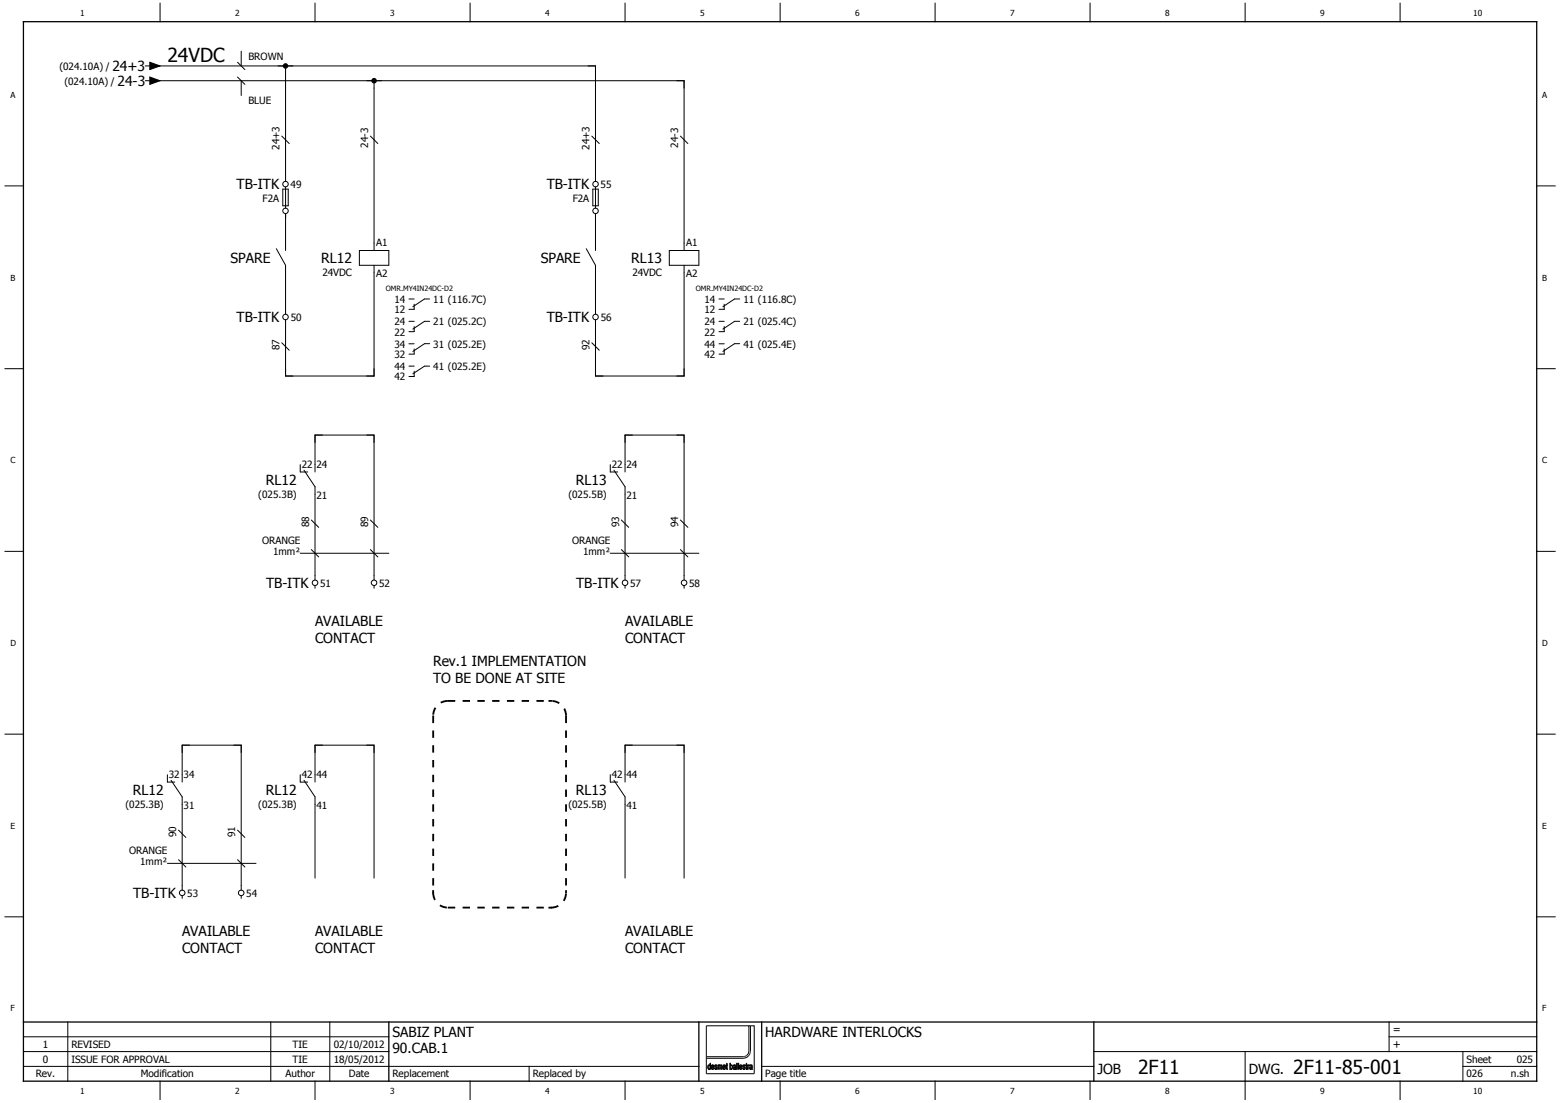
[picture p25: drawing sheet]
<svg xmlns="http://www.w3.org/2000/svg" width="297mm" height="210mm" viewBox="0 0 297 210" stroke-linecap="round" stroke-linejoin="round" font-family="sans-serif">
<defs><g id="words">
<g font-size="3.7">
<text x="31.9" y="11.8">24VDC</text>
<text x="216.7" y="204.4">2F11</text>
<text x="246.2" y="204.4">2F11-85-001</text>
</g>
<g font-size="2.6">
<text x="21.4" y="13.6">24+3</text>
<text x="22.4" y="16.4">24-3</text>
<text x="45.1" y="36.1">TB-ITK</text>
<text x="104.1" y="36.1">TB-ITK</text>
<text x="43.9" y="50.1">SPARE</text>
<text x="61.2" y="50.1">RL12</text>
<text x="103" y="50.1">SPARE</text>
<text x="120.2" y="50.1">RL13</text>
<text x="45.1" y="61.4">TB-ITK</text>
<text x="104.1" y="61.4">TB-ITK</text>
<text x="50.6" y="92.3">RL12</text>
<text x="109.7" y="92.3">RL13</text>
<text x="50.7" y="112">TB-ITK</text>
<text x="109.7" y="112">TB-ITK</text>
<text x="60" y="119.2">AVAILABLE</text>
<text x="119" y="119.2">AVAILABLE</text>
<text x="60" y="122.4">CONTACT</text>
<text x="119" y="122.4">CONTACT</text>
<text x="82.5" y="126.9">Rev.1 IMPLEMENTATION</text>
<text x="82.5" y="130">TO BE DONE AT SITE</text>
<text x="25.3" y="151.3">RL12</text>
<text x="50.6" y="151.3">RL12</text>
<text x="109.7" y="151.3">RL13</text>
<text x="25.4" y="171">TB-ITK</text>
<text x="34.7" y="178.2">AVAILABLE</text>
<text x="60" y="178.2">AVAILABLE</text>
<text x="119" y="178.2">AVAILABLE</text>
<text x="34.7" y="181.4">CONTACT</text>
<text x="60" y="181.4">CONTACT</text>
<text x="119" y="181.4">CONTACT</text>
<text x="74.7" y="197.4">SABIZ PLANT</text>
<text x="145.7" y="197.4">HARDWARE INTERLOCKS</text>
<text x="74.7" y="200.6">90.CAB.1</text>
<text x="209" y="204.4">JOB</text>
<text x="237.8" y="204.4">DWG.</text>
</g>
<g font-size="2.1">
<text x="265.2" y="196.7">=</text>
<text x="265.2" y="199.5">+</text>
</g>
<g font-size="1.9">
<text x="47.3" y="11.4">BROWN</text>
<text x="11.3" y="13.3">(024.10A) /</text>
<text x="12.3" y="16.1">(024.10A) /</text>
<text x="47.3" y="19.9">BLUE</text>
<text x="53.2" y="28.5" transform="rotate(-90 53.2 28.5)">24+3</text>
<text x="70.1" y="28.1" transform="rotate(-90 70.1 28.1)">24-3</text>
<text x="112.3" y="28.5" transform="rotate(-90 112.3 28.5)">24+3</text>
<text x="129.1" y="28.1" transform="rotate(-90 129.1 28.1)">24-3</text>
<text x="55.3" y="35.8">49</text>
<text x="114.4" y="35.8">55</text>
<text x="50" y="38.5">F2A</text>
<text x="109" y="38.5">F2A</text>
<text x="71.6" y="46.8">A1</text>
<text x="130.7" y="46.8">A1</text>
<text x="61.4" y="52.6">24VDC</text>
<text x="71.6" y="52.8">A2</text>
<text x="120.4" y="52.6">24VDC</text>
<text x="130.7" y="52.8">A2</text>
<text x="75.1" y="59.6">12</text>
<text x="75.1" y="57.6">14</text>
<text x="82.5" y="57.6">11 (116.7C)</text>
<text x="134.1" y="59.6">12</text>
<text x="134.1" y="57.6">14</text>
<text x="141.5" y="57.6">11 (116.8C)</text>
<text x="55.3" y="61.1">50</text>
<text x="75.1" y="63.9">22</text>
<text x="75.1" y="61.9">24</text>
<text x="82.5" y="61.9">21 (025.2C)</text>
<text x="114.4" y="61.1">56</text>
<text x="134.1" y="63.9">22</text>
<text x="134.1" y="61.9">24</text>
<text x="141.5" y="61.9">21 (025.4C)</text>
<text x="53.2" y="66.6" transform="rotate(-90 53.2 66.6)">87</text>
<text x="75.1" y="68.1">32</text>
<text x="75.1" y="66.2">34</text>
<text x="75.1" y="70.4">44</text>
<text x="82.5" y="66.2">31 (025.2E)</text>
<text x="82.5" y="70.4">41 (025.2E)</text>
<text x="112.3" y="66.6" transform="rotate(-90 112.3 66.6)">92</text>
<text x="134.1" y="68.1">42</text>
<text x="134.1" y="66.2">44</text>
<text x="141.5" y="66.2">41 (025.4E)</text>
<text x="75.1" y="72.4">42</text>
<text x="57.4" y="89">22</text>
<text x="60.3" y="89">24</text>
<text x="116.5" y="89">22</text>
<text x="119.3" y="89">24</text>
<text x="49.2" y="94.7">(025.3B)</text>
<text x="60.3" y="95">21</text>
<text x="108.2" y="94.7">(025.5B)</text>
<text x="119.3" y="95">21</text>
<text x="58.9" y="100.4" transform="rotate(-90 58.9 100.4)">88</text>
<text x="70.1" y="100.4" transform="rotate(-90 70.1 100.4)">89</text>
<text x="117.9" y="100.4" transform="rotate(-90 117.9 100.4)">93</text>
<text x="129.1" y="100.4" transform="rotate(-90 129.1 100.4)">94</text>
<text x="49.9" y="103.5">ORANGE</text>
<text x="52" y="105.6">1mm²</text>
<text x="108.9" y="103.5">ORANGE</text>
<text x="111" y="105.6">1mm²</text>
<text x="61" y="111.7">51</text>
<text x="72.2" y="111.7">52</text>
<text x="120" y="111.7">57</text>
<text x="131.2" y="111.7">58</text>
<text x="32.1" y="148.1">32</text>
<text x="35" y="148.1">34</text>
<text x="57.4" y="148.1">42</text>
<text x="60.3" y="148.1">44</text>
<text x="116.5" y="148.1">42</text>
<text x="119.3" y="148.1">44</text>
<text x="23.9" y="153.8">(025.3B)</text>
<text x="35" y="154">31</text>
<text x="49.2" y="153.8">(025.3B)</text>
<text x="60.3" y="154">41</text>
<text x="108.2" y="153.8">(025.5B)</text>
<text x="119.3" y="154">41</text>
<text x="33.5" y="159.4" transform="rotate(-90 33.5 159.4)">90</text>
<text x="44.8" y="159.4" transform="rotate(-90 44.8 159.4)">91</text>
<text x="24.6" y="162.5">ORANGE</text>
<text x="26.7" y="164.7">1mm²</text>
<text x="35.7" y="170.7">53</text>
<text x="46.9" y="170.7">54</text>
<text x="8.1" y="202.3">0</text>
<text x="8.1" y="199.5">1</text>
<text x="13.6" y="202.3">ISSUE FOR APPROVAL</text>
<text x="13.6" y="199.5">REVISED</text>
<text x="55.7" y="202.3">TIE</text>
<text x="55.7" y="199.5">TIE</text>
<text x="63.5" y="202.3">18/05/2012</text>
<text x="63.5" y="199.5">02/10/2012</text>
<text x="279.2" y="202.3">Sheet</text>
<text x="288.8" y="202.3">025</text>
<text x="6.8" y="205.1">Rev.</text>
<text x="26.8" y="205.1">Modification</text>
<text x="54.4" y="205.1">Author</text>
<text x="66.4" y="205.1">Date</text>
<text x="74.7" y="205.1">Replacement</text>
<text x="101.4" y="205.1">Replaced by</text>
<text x="145.7" y="205.1">Page title</text>
<text x="279.2" y="205.1">026</text>
<text x="287.7" y="205.1">n.sh</text>
</g>
<g font-size="1.6">
<text x="15.3" y="3.1">1</text>
<text x="44.8" y="3.1">2</text>
<text x="74.3" y="3.1">3</text>
<text x="103.8" y="3.1">4</text>
<text x="133.3" y="3.1">5</text>
<text x="162.9" y="3.1">6</text>
<text x="192.4" y="3.1">7</text>
<text x="221.9" y="3.1">8</text>
<text x="251.4" y="3.1">9</text>
<text x="280.5" y="3.1">10</text>
<text x="2" y="18.6">A</text>
<text x="293.7" y="18.6">A</text>
<text x="2" y="53.4">B</text>
<text x="293.7" y="53.4">B</text>
<text x="2" y="88.2">C</text>
<text x="293.7" y="88.2">C</text>
<text x="2" y="123">D</text>
<text x="293.7" y="123">D</text>
<text x="2" y="157.8">E</text>
<text x="293.7" y="157.8">E</text>
<text x="2" y="192.6">F</text>
<text x="293.7" y="192.6">F</text>
<text x="15.3" y="208.3">1</text>
<text x="44.8" y="208.3">2</text>
<text x="74.3" y="208.3">3</text>
<text x="103.8" y="208.3">4</text>
<text x="133.3" y="208.3">5</text>
<text x="162.9" y="208.3">6</text>
<text x="192.4" y="208.3">7</text>
<text x="221.9" y="208.3">8</text>
<text x="251.4" y="208.3">9</text>
<text x="280.5" y="208.3">10</text>
</g>
<g font-size="1.4">
<text x="73.5" y="55.5">OMR.MY4IN24DC-D2</text>
<text x="132.5" y="55.5">OMR.MY4IN24DC-D2</text>
</g>
</g></defs>
<path d="M209.8 .5l-209 209M296.2 .6l-295.4 208.8M.8 209.2l.3 .3" fill="none" stroke="#fff" stroke-width=".19"/>
<g fill="none" stroke="#010101" stroke-width=".19">
<path d="M30.5 .6v3.5M60 .6v3.5M89.5 .6v3.5M119 .6v3.5M148.5 .6v3.5M178.1 .6v3.5M207.6 .6v3.5M237.1 .6v3.5M266.6 .6v3.5M.9 35.4h3.6M292.6 35.4h3.5M.9 70.2h3.6"/>
<path d="M292.6 70.2h3.5M.9 105h3.6M292.6 105h3.5M.9 139.8h3.6M292.6 139.8h3.5M.9 174.5h3.6M292.6 174.5h3.5M4.5 197.4h69.5M12.9 194.6v11.2M51.6 194.6v11.2M62.8 194.6v11.2M134.5 195.3h8.1v5a1.08 1.08 0 0 1-1.1 .9h-7z"/>
<path d="M264.5 197.4h28.1M264.5 194.6v5.6M4.5 203h128.6M4.5 200.2h69.5M30.5 205.8v3.5M60 205.8v3.5M89.5 205.8v3.5M100.8 203v2.8M119 205.8v3.5M135.6 203.4h.1M135.6 202.8h.2l.1 .3h-.4zM135.9 202.8h.1"/>
<path d="M135.9 202.8l.1 .4h-.2v-.1v.1h-.3l.1 .2M135.9 202.8a.4 .4 0 0 0-.5 .2 .4 .4 0 0 0 .1 .5l.2 .1 .3-.3-.3 .2-.1-.1M148.5 205.8v3.5M178.1 205.8v3.5M207.6 205.8v3.5M208.3 200.2h84.3M237.1 200.2v9.1M266.6 205.8v3.5M278.6 203h14M278.6 200.2v5.6"/>
</g>
<path d="M4.5 4.1h288.1v201.7h-288.1zM4.5 194.6h288.1M74 194.6v11.2M133.1 194.6v11.2M145 194.6v11.2M208.3 194.6v11.2" fill="none" stroke="#010101" stroke-width=".25"/>
<path d="M135.6 202.7l.3 .2 .1 .3h-.2v-.3a.17 .17 0 0 0-.2-.1 .17 .17 0 0 0-.1 .3h.3v.1h-.3l.1 .3 .4-.2a.32 .32 0 0 1-.5 .3 .32 .32 0 0 1-.1-.5z" fill="#010101"/>
<path d="M137.8 203.4h.1M137.8 203.4v.1M137.8 202.8h.2l.1 .3h-.4zM137.8 203.5h.1M137.9 203.5l.3-.2-.1 .2M138.1 203.5h.1M138.1 202.8h.1M138.1 202.8l.1 .4h-.2v-.1v.1h-.3l.1 .2M138.1 202.8a.4 .4 0 0 0-.5 .2 .4 .4 0 0 0 .1 .5l.2 .1 .2-.1" fill="none" stroke="#010101" stroke-width=".19"/>
<path d="M137.7 202.8l.3-.1 .2 .5h-.2v-.3a.17 .17 0 0 0-.2-.1 .17 .17 0 0 0-.1 .3h.3v.1h-.3l.1 .3 .4-.2-.1 .2-.2 .1-.2-.1z" fill="#010101"/>
<g fill="none" stroke="#010101" stroke-width=".19">
<path d="M139.1 203.3v.1M139.1 203.4l.1 .1M139.1 202.9v.4M139.1 202.9l.2-.1 .1 .3-.2 .4M139.1 202.9h.1M139.2 203.5h.1M139.2 203.5v.1M139.3 202.7h.1M139.4 203.5l-.2 .1M139.4 203.4v.1M139.5 202.9h.1M139.5 202.9l-.1 .5"/>
<path d="M139.5 202.9l-.1-.2-.3 .1v-.4h-.1v1.2l.1-.1 .1 .1"/>
</g>
<path d="M139 202.4h.1v.4a.43 .43 0 0 1 .4 .3 .43 .43 0 0 1-.2 .5v-.1a.34 .34 0 0 0 .2-.4 .34 .34 0 0 0-.3-.3l-.1 .4 .1 .4-.1-.1-.1 .1z" fill="#010101"/>
<g fill="none" stroke="#010101" stroke-width=".19">
<path d="M139.7 202.7h.1M139.7 202.7h.3M139.7 202.7l-.1 .2 .3-.1 .1 .2M139.7 203.1l-.1 .3 .2 .2M139.8 203.1h-.1M139.8 203.5v.1zM139.9 203.4v.1M140 202.7h.1M140 203h.1M140 203l-.2 .1M140 202.7l.1 .9-.1-.1-.2 .1"/>
<circle cx="139.9" cy="203.3" r=".17"/>
</g>
<path d="M139.7 202.7l.4 .1v.8l-.1-.1-.2 .1 .2-.5-.3 .2 .1 .3-.2-.1v-.3l.4-.2-.1-.2-.3 .1z" fill="#010101"/>
<path d="M140.9 203.4h.1M140.9 203.4l.1 .1M140.9 202.8h.2l.1 .3h-.3zM141 203.5h.1M141.1 203.5l.2-.2-.1 .2M141.2 203.5h.1M141.2 202.8h.1M141.2 202.8l.1 .4h-.2v-.1v.1h-.2v.2M141.2 202.8a.4 .4 0 0 0-.5 .2 .4 .4 0 0 0 .2 .5h.3" fill="none" stroke="#010101" stroke-width=".19"/>
<path d="M141 202.7l.3 .2v.3h-.2v-.1h.1v-.2a.17 .17 0 0 0-.2-.1 .17 .17 0 0 0-.1 .3h.2v.1h-.2l.1 .3 .3-.2-.2 .3a.49 .49 0 0 1-.4-.4 .49 .49 0 0 1 .3-.5z" fill="#010101"/>
<g fill="none" stroke="#010101" stroke-width=".19">
<path d="M142.9 202.7h.1M142.9 202.7h.2M142.9 202.7l-.2 .2 .3-.1 .1 .2M142.9 203.1h.1M143 203.5v.1M143.1 202.7h.1M143.1 203h.1M143.1 203a.29 .29 0 0 0-.4 .2 .29 .29 0 0 0 .3 .4M143.1 202.7l.2 .9-.1-.1-.2 .1"/>
<circle cx="143" cy="203.3" r=".16"/>
</g>
<path d="M142.8 202.8l.1-.1 .3 .1 .1 .8-.1-.1-.2 .1 .1-.5-.2 .2 .1 .3-.3-.1 .1-.3 .3-.2-.1-.2-.3 .1z" fill="#010101"/>
<path d="M134.9 202.9a.3 .3 0 0 1 .3 .2 .3 .3 0 0 1-.2 .4l-.1-.2zM135 203.5h.1M135.2 202.4l.1 1.2-.1-.1-.2 .1v-.1v.1a.51 .51 0 0 1 .1-.9l.1 .1z" fill="none" stroke="#010101" stroke-width=".19"/>
<path d="M135.2 202.4l.1 1.2-.1-.1-.2 .1v-.1a.42 .42 0 0 0 .1-.7l-.2 .2 .1 .6a.48 .48 0 0 1-.2-.5 .48 .48 0 0 1 .3-.4l.1 .1z" fill="#010101"/>
<path d="M136.2 202.7h.1M136.2 202.7l-.1 .4 .4 .2-.2 .2M136.2 202.7h.2M136.2 203.4h.1M136.2 203.4l.1 .1M136.3 203.5h.1M136.4 202.7h.1M136.4 202.7l.1 .2-.3-.1a.23 .23 0 0 0 .1 .3 .23 .23 0 0 0 .2 .1 .27 .27 0 0 1-.1 .4 .27 .27 0 0 1-.3-.3l.1 .1" fill="none" stroke="#010101" stroke-width=".19"/>
<path d="M136.1 202.8l.3-.1 .1 .2-.2-.1-.1 .2a.32 .32 0 0 1 .4 .3 .32 .32 0 0 1-.4 .3l-.1-.3 .2 .2 .2-.2-.4-.2z" fill="#010101"/>
<path d="M136.7 202.7l.1 .1 .2-.1 .1 .1 .3-.1 .1 .9h-.1v-.8l-.2 .1v.7h-.1v-.7l-.2-.1-.1 .8h-.1zM137 202.7h.1M137.2 202.9h.1" fill="none" stroke="#010101" stroke-width=".19"/>
<path d="M136.7 202.7l.1 .1 .2-.1 .1 .1 .3-.1 .1 .9h-.1l-.1-.8-.1 .2v.6h-.1l-.1-.8-.2 .1v.7h-.1z" fill="#010101"/>
<path d="M138.3 202.5l.1-.1v.3h.2l-.2 .1 .2 .8-.3-.1zM138.4 203.4h.1" fill="none" stroke="#010101" stroke-width=".19"/>
<path d="M138.3 202.5l.1-.1v.3h.2l-.2 .1 .2 .8-.3-.1z" fill="#010101"/>
<path d="M140.3 202.4h.1v1.2h-.1z" fill="none" stroke="#010101" stroke-width=".19"/>
<path d="M140.3 202.4h.1v1.2h-.1z" fill="#010101"/>
<path d="M140.5 202.4h.1v1.2h-.1z" fill="none" stroke="#010101" stroke-width=".19"/>
<path d="M140.5 202.4h.1v1.2h-.1z" fill="#010101"/>
<path d="M141.6 203.4h.1M141.6 203.4l.1 .1M141.7 203.5h.1M141.8 202.7l.1 .2-.3-.1a.23 .23 0 0 0 0 .3 .23 .23 0 0 0 .3 .1 .27 .27 0 0 1-.1 .4 .27 .27 0 0 1-.4-.3l.2 .1M141.8 202.7h.1M141.8 202.7a.28 .28 0 0 0-.4 .3 .28 .28 0 0 0 .4 .3l-.1 .2" fill="none" stroke="#010101" stroke-width=".19"/>
<path d="M141.5 202.8a.18 .18 0 0 1 .2-.1 .18 .18 0 0 1 .1 .2l-.1-.1-.2 .2a.32 .32 0 0 1 .4 .3 .32 .32 0 0 1-.3 .3l-.2-.3 .3 .2 .1-.2-.1-.1a.26 .26 0 0 1-.3-.2 .26 .26 0 0 1 .1-.2z" fill="#010101"/>
<path d="M142.2 203.4v-1l-.2 .4 .1 .7 .2 .1v-.1M142.2 203.4h.1M142.2 203.4v.1M142.2 203.5h.1" fill="none" stroke="#010101" stroke-width=".19"/>
<path d="M142.1 202.5l.1-.1 .1 .3-.1 .7 .1 .2-.2-.1z" fill="#010101"/>
<path d="M142.5 202.9h.1M142.7 202.7l-.2 .2M142.7 202.7h.1M142.7 202.7l-.2 .1-.1-.1v.9h.1v-.7" fill="none" stroke="#010101" stroke-width=".19"/>
<path d="M142.4 202.7l.1 .1 .2-.1-.2 .2v.7h-.1z" fill="#010101"/>
<g fill="none" stroke="#010101" stroke-width=".19">
<path d="M29.1 12.6h84.3v21M29.1 15.4h101.2v30.9M54.4 14v19.6M69.8 15.4h2.8M71.2 15.4v30.9M54.4 40.7v5.6M54.4 51.9v7M71.2 51.9v19.7h-16.8v-9.9M113.4 40.7v5.6M113.4 51.9v7M130.3 51.9v19.7h-16.9v-9.9M60 88.5v-5.7h11.2v26.7"/>
<path d="M60 94.1v15.4M119 88.5v-5.7h11.3v26.7M119 94.1v15.4M60 111.5v.5M71.2 111.5v.5M119 111.5v.5M130.3 111.5v.5M34.7 147.5v-5.6h11.2v26.7M34.7 153.1v15.5M60 147.5v-5.6h11.2v25.3M60 153.1v14.1M119 147.5v-5.6h11.3v25.3"/>
<path d="M119 153.1v14.1M34.7 170.5v.5M45.9 170.5v.5M142.6 195.3h.3M142.9 195.3v4.8a1.41 1.41 0 0 1-1.4 1.4h-7M142.9 195.3h.7v9.1h-9.1v-3.2M145 203h63.3"/>
</g>
<path d="M70.8 15.1a.53 .53 0 0 1 .6-.2 .53 .53 0 0 1 .4 .5h-.6h.6a.53 .53 0 0 1-.7 .5 .53 .53 0 0 1-.3-.8z" fill-rule="evenodd" fill="#010101"/>
<path d="M53 12.6h2.8M54.4 12.6v1.4" fill="none" stroke="#010101" stroke-width=".19"/>
<path d="M54.1 12.1a.52 .52 0 0 1 .8 .5h-.5h.5a.52 .52 0 0 1-.8 .4 .52 .52 0 0 1 0-.9z" fill-rule="evenodd" fill="#010101"/>
<g fill="none" stroke="#010101" stroke-width=".19">
<path d="M45.9 9.7v2.9M45.9 15.4v2.8M112 12.6h1.4v1.4M128.9 15.4h1.4v1.4M54.4 70.2v1.4h1.4M71.2 70.2v1.4h-1.4M113.4 70.2v1.4h1.4M130.3 70.2v1.4h-1.4M61.4 82.8h-1.4v1.4M69.8 82.8h1.4v1.4M120.4 82.8h-1.4v1.4M128.9 82.8h1.4v1.4"/>
<path d="M57.2 105.3h16.8M116.2 105.3h16.9M36.1 141.9h-1.4v1.4M44.5 141.9h1.4v1.4M61.4 141.9h-1.4v1.4M69.8 141.9h1.4v1.4M120.4 141.9h-1.4v1.4M128.9 141.9h1.4v1.4M31.9 164.4h16.8"/>
</g>
<path d="M85.3 172.8h19.7" fill="none" stroke="#010101" stroke-width=".35" stroke-dasharray="1.4 1.4" stroke-linecap="butt"/>
<path d="M104.4 172.6l.7 .1v.2l-.7 .1z" fill="#010101"/>
<path d="M107.8 136.2v33.8M105 172.8a2.81 2.81 0 0 0 2.8-2.8" fill="none" stroke="#010101" stroke-width=".35" stroke-dasharray="1.4 1.4" stroke-linecap="butt"/>
<path d="M107.6 169.5h.3v.5l-.1 .2-.2-.2z" fill="#010101"/>
<path d="M85.3 133.4h19.7M107.8 136.2a2.81 2.81 0 0 0-2.8-2.8" fill="none" stroke="#010101" stroke-width=".35" stroke-dasharray="1.4 1.4" stroke-linecap="butt"/>
<path d="M104.4 133.3h.6l.1 .1-.1 .2h-.6z" fill="#010101"/>
<path d="M82.5 136.2v33.8M85.3 133.4a2.79 2.79 0 0 0-2.8 2.8" fill="none" stroke="#010101" stroke-width=".35" stroke-dasharray="1.4 1.4" stroke-linecap="butt"/>
<path d="M82.3 169.5h.4v.5l-.2 .2-.2-.2z" fill="#010101"/>
<path d="M82.5 170a2.8 2.8 0 0 0 2.8 2.8" fill="none" stroke="#010101" stroke-width=".35" stroke-dasharray="1.4 1.4" stroke-linecap="butt"/>
<g fill="none" stroke="#010101" stroke-width=".19">
<path d="M28.5 11.9l2 .7-2 .7zM45.2 11.9l1.4 1.4M45.2 14.7l1.4 1.4M53.7 25.9l1.4 1.4M53.8 36h1.1v3.2h-1.1zM54.4 33.6v.9M54.4 35.6v4M70.5 25.9l1.4 1.4M112.7 25.9l1.4 1.4M112.9 36h1v3.2h-1zM113.4 33.6v.9M113.4 35.6v4"/>
<path d="M129.6 25.9l1.4 1.4M52.6 47.3l1.8 3.2v1.4M54.4 40.7v.9M54.4 46.3v1.4M54.4 58.9v.9M68.4 47.7h5.6v2.8h-5.6zM71.2 46.3v1.4M71.2 50.5v1.4M77.9 56.9h1M78.9 57.9v1h-1M81.8 56.9h-1l-2.2 1.5M111.6 47.3l1.8 3.2v1.4"/>
<path d="M113.4 40.7v.9M113.4 46.3v1.4M113.4 58.9v.9M127.4 47.7h5.7v2.8h-5.7zM130.3 46.3v1.4M130.3 50.5v1.4M136.9 56.9h1M137.9 57.9v1h-1M140.8 56.9h-.9l-2.3 1.5M53.7 65.3l1.4 1.4M54.4 60.9v.8M77.9 61.2h1"/>
<path d="M77.9 65.4h1M77.9 69.7h1M78.9 62.2v.9h-1M78.9 66.4v1h-1M78.9 70.7v1h-1M81.8 61.2h-1l-2.2 1.5M81.8 65.4h-1l-2.2 1.5M81.8 69.7h-1l-2.2 1.5M112.7 65.3l1.4 1.4M113.4 60.9v.8M136.9 61.2h1M136.9 65.4h1"/>
<path d="M137.9 62.2v.9h-1M137.9 66.4v1h-1M140.8 61.2h-.9l-2.3 1.5M140.8 65.4h-.9l-2.3 1.5M57.2 88.5v1.4h1.4M57.9 89.5l2.1 3.2v1.4M59.3 99l1.4 1.4M60 88.5v1.4M70.5 99l1.4 1.4M116.2 88.5v1.4h1.4M116.9 89.5l2.1 3.2v1.4M118.3 99l1.4 1.4"/>
<path d="M119 88.5v1.4M129.6 99l1.4 1.4M59.3 104.6l1.4 1.4M60 109.5v.9M70.5 104.6l1.4 1.4M71.2 109.5v.9M118.3 104.6l1.4 1.4M119 109.5v.9M129.6 104.6l1.4 1.4M130.3 109.5v.9M31.9 147.5v1.4h1.4M32.6 148.5l2.1 3.2v1.4"/>
<path d="M34 158l1.4 1.4M34.7 147.5v1.4M45.2 158l1.4 1.4M57.2 147.5v1.4h1.4M57.9 148.5l2.1 3.2v1.4M60 147.5v1.4M116.2 147.5v1.4h1.4M116.9 148.5l2.1 3.2v1.4M119 147.5v1.4M34 163.7l1.4 1.4M34.7 168.6v.9M45.2 163.7l1.4 1.4"/>
<path d="M45.9 168.6v.9"/>
<circle cx="54.4" cy="35" r=".52"/>
<circle cx="113.4" cy="35" r=".52"/>
<circle cx="54.4" cy="40.1" r=".52"/>
<circle cx="113.4" cy="40.1" r=".52"/>
<circle cx="54.4" cy="60.3" r=".52"/>
<circle cx="113.4" cy="60.3" r=".53"/>
<circle cx="60" cy="110.9" r=".52"/>
<circle cx="71.2" cy="110.9" r=".52"/>
<circle cx="119" cy="110.9" r=".52"/>
<circle cx="130.3" cy="110.9" r=".52"/>
<circle cx="34.7" cy="170" r=".52"/>
<circle cx="45.9" cy="170" r=".52"/>
</g>
<path d="M28.5 11.9l2 .7-2 .7z" fill="#010101"/>
<path d="M27.7 12.6h.8M28.5 14.7l2 .7-2 .7z" fill="none" stroke="#010101" stroke-width=".19"/>
<path d="M28.5 14.7l2 .7-2 .7z" fill="#010101"/>
<path d="M27.7 15.4h.8" fill="none" stroke="#010101" stroke-width=".19"/>
<use href="#words"/>
</svg>
